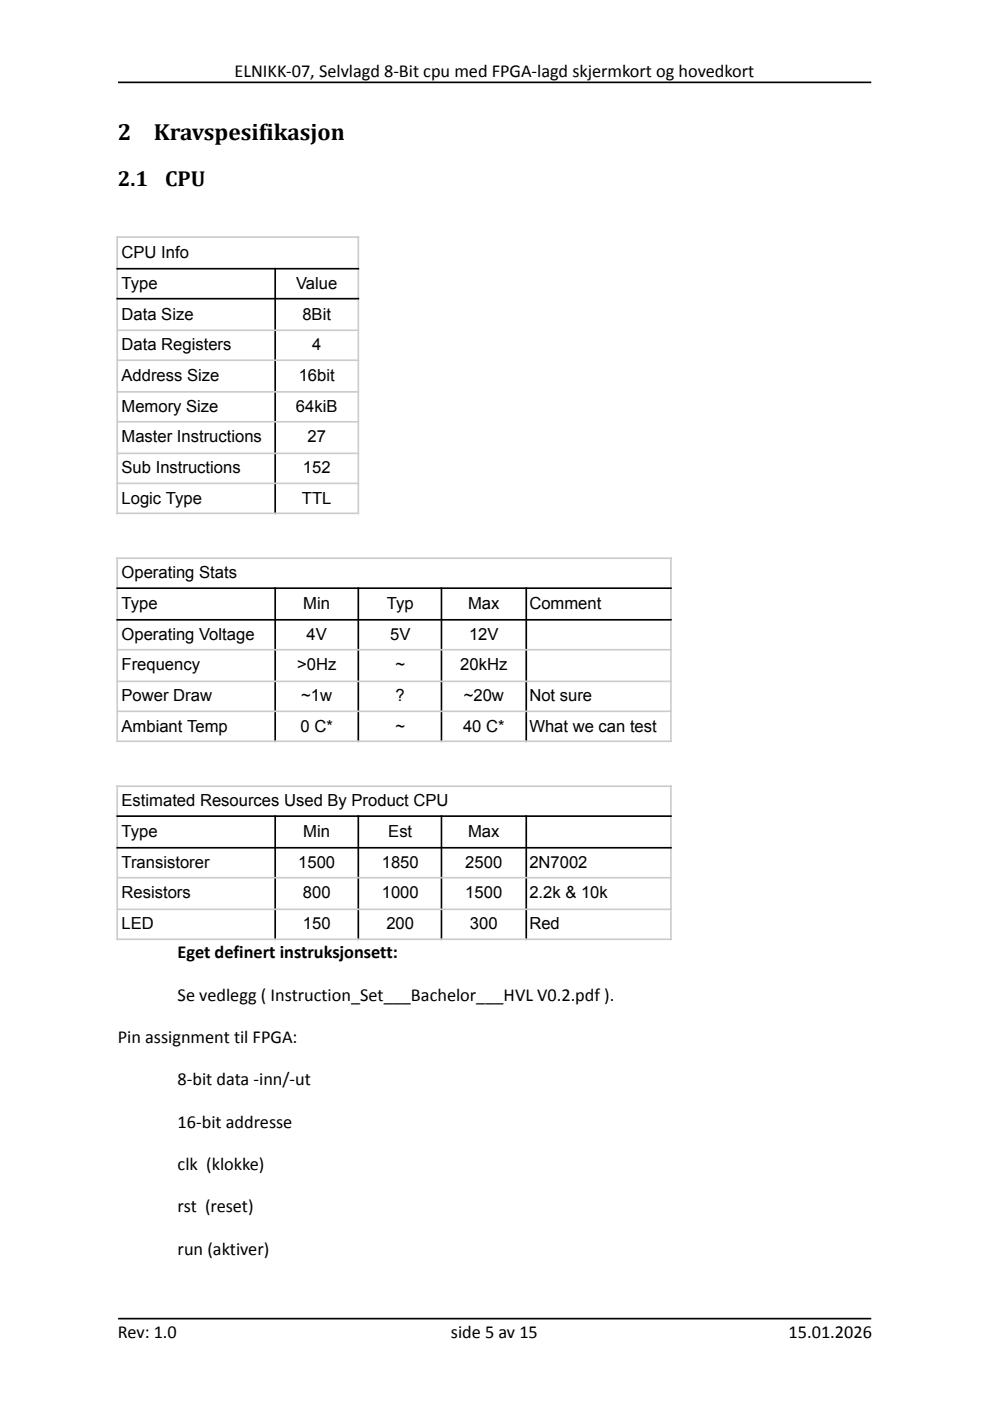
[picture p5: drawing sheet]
<svg xmlns="http://www.w3.org/2000/svg" width="210mm" height="297mm" viewBox="0 0 210 297" stroke-linecap="round" stroke-linejoin="round" font-family="sans-serif">
<defs><g id="words">
<g font-size="4.9">
<text x="25" y="29.7">2</text>
<text x="32.7" y="29.7">Kravspesifikasjon</text>
</g>
<g font-size="4.6">
<text x="25" y="39.5">2.1</text>
<text x="35" y="39.5">CPU</text>
</g>
<g font-size="3.9">
<text x="49.8" y="16.3">ELNIKK-07, Selvlagd 8-Bit cpu med FPGA-lagd skjermkort og hovedkort</text>
<text x="37.7" y="203.2">Eget definert instruksjonsett:</text>
<text x="37.7" y="212.2">Se vedlegg ( Instruction_Set___Bachelor___HVL V0.2.pdf ).</text>
<text x="25" y="221.1">Pin assignment til FPGA:</text>
<text x="37.7" y="230.1">8-bit data -inn/-ut</text>
<text x="37.7" y="239.1">16-bit addresse</text>
<text x="37.7" y="248.1">clk (klokke)</text>
<text x="37.7" y="257">rst (reset)</text>
<text x="37.7" y="266">run (aktiver)</text>
<text x="25" y="283.7">Rev: 1.0</text>
<text x="95.7" y="283.7">side 5 av 15</text>
<text x="167.3" y="283.7">15.01.2026</text>
</g>
<g font-size="3.5">
<text x="25.8" y="54.7">CPU Info</text>
<text x="25.8" y="61.2">Type</text>
<text x="62.8" y="61.2">Value</text>
<text x="25.8" y="67.7">Data Size</text>
<text x="64.2" y="67.7">8Bit</text>
<text x="25.8" y="74.3">Data Registers</text>
<text x="66.2" y="74.3">4</text>
<text x="25.8" y="80.8">Address Size</text>
<text x="63.4" y="80.8">16bit</text>
<text x="25.8" y="87.3">Memory Size</text>
<text x="62.8" y="87.3">64kiB</text>
<text x="25.8" y="93.8">Master Instructions</text>
<text x="65.2" y="93.8">27</text>
<text x="25.8" y="100.3">Sub Instructions</text>
<text x="64.3" y="100.3">152</text>
<text x="25.8" y="106.8">Logic Type</text>
<text x="64.1" y="106.8">TTL</text>
<text x="25.8" y="122.6">Operating Stats</text>
<text x="25.8" y="129.1">Type</text>
<text x="64.4" y="129.1">Min</text>
<text x="82.1" y="129.1">Typ</text>
<text x="99.3" y="129.1">Max</text>
<text x="112.3" y="129.1">Comment</text>
<text x="25.8" y="135.6">Operating Voltage</text>
<text x="65" y="135.6">4V</text>
<text x="82.8" y="135.6">5V</text>
<text x="99.5" y="135.6">12V</text>
<text x="25.8" y="142.2">Frequency</text>
<text x="63" y="142.2">&gt;0Hz</text>
<text x="83.9" y="142.2">~</text>
<text x="97.7" y="142.2">20kHz</text>
<text x="25.8" y="148.7">Power Draw</text>
<text x="63.9" y="148.7">~1w</text>
<text x="83.9" y="148.7">?</text>
<text x="98.4" y="148.7">~20w</text>
<text x="112.3" y="148.7">Not sure</text>
<text x="25.8" y="155.2">Ambiant Temp</text>
<text x="63.8" y="155.2">0 C*</text>
<text x="83.9" y="155.2">~</text>
<text x="98.2" y="155.2">40 C*</text>
<text x="112.3" y="155.2">What we can test</text>
<text x="25.8" y="170.9">Estimated Resources Used By Product CPU</text>
<text x="25.8" y="177.5">Type</text>
<text x="64.4" y="177.5">Min</text>
<text x="82.4" y="177.5">Est</text>
<text x="99.3" y="177.5">Max</text>
<text x="25.8" y="184">Transistorer</text>
<text x="63.3" y="184">1500</text>
<text x="81" y="184">1850</text>
<text x="98.7" y="184">2500</text>
<text x="112.3" y="184">2N7002</text>
<text x="25.8" y="190.5">Resistors</text>
<text x="64.3" y="190.5">800</text>
<text x="81" y="190.5">1000</text>
<text x="98.7" y="190.5">1500</text>
<text x="112.3" y="190.5">2.2k &amp; 10k</text>
<text x="25.8" y="197">LED</text>
<text x="64.3" y="197">150</text>
<text x="82" y="197">200</text>
<text x="99.7" y="197">300</text>
<text x="112.3" y="197">Red</text>
</g>
</g></defs>
<g fill="none" stroke="#000" stroke-width=".35">
<path d="M25 17.5h159.9M24.7 57h51.5M58.4 56.8v52.2M24.7 63.3h51.5M24.7 124.7h117.8M24.7 131.4h117.8M58.4 124.5v32.8M76 124.5v32.8M93.7 124.5v32.8M111.7 124.5v32.8M24.7 173h117.8M24.7 179.7h117.8"/>
<path d="M58.4 172.9v26.4M76 172.9v26.4M93.7 172.9v26.4M111.7 172.9v26.4M25 279.6h159.9"/>
</g>
<g fill="none" stroke="#ccc" stroke-width=".35">
<path d="M24.7 50.3h51.5M24.9 50.1v58.9M76 50.1v58.9M24.7 70h51.5M24.7 76.4h51.5M24.7 83.1h51.5M24.7 89.4h51.5M24.7 96.1h51.5M24.7 102.5h51.5M24.7 108.8h51.5M24.7 118.4h117.8M24.9 118.2v39.1"/>
<path d="M142.3 118.2v39.1M24.7 137.8h117.8M24.7 144.5h117.8M24.7 150.8h117.8M24.7 157.2h117.8M24.7 166.7h117.8M24.9 166.5v32.8M142.3 166.5v32.8M24.7 186.1h117.8M24.7 192.8h117.8M24.7 199.1h117.8"/>
</g>
<use href="#words"/>
</svg>
